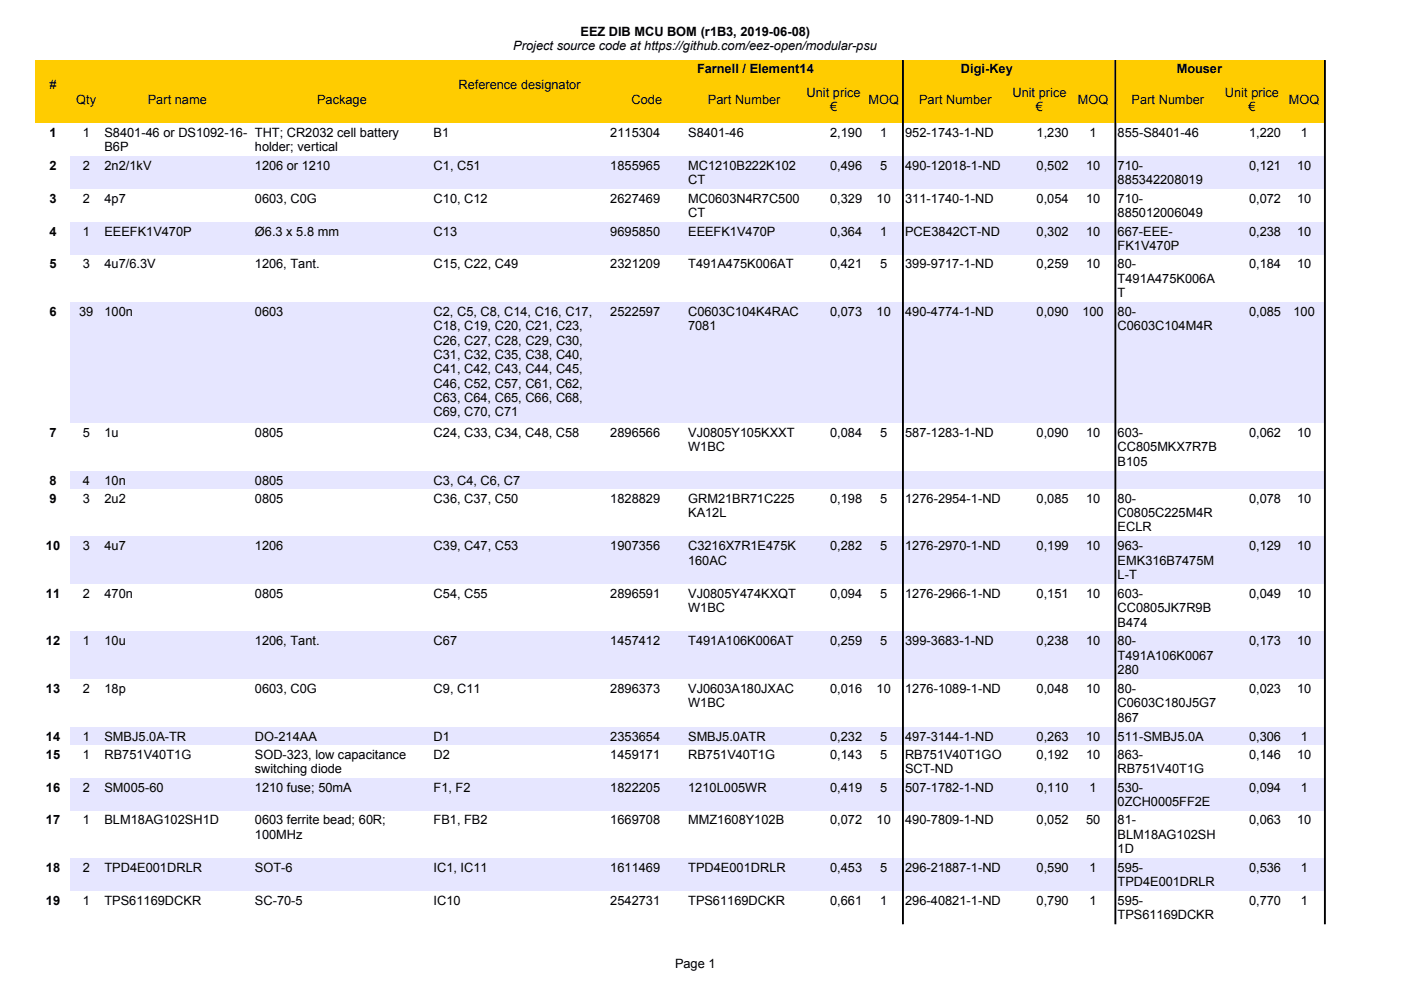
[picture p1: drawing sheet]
<svg xmlns="http://www.w3.org/2000/svg" width="297mm" height="210mm" viewBox="0 0 297 210" stroke-linecap="round" stroke-linejoin="round" font-family="sans-serif">
<defs><g id="words">
<g font-size="2.7">
<text x="108.8" y="10.6">Project source code at https://github.com/eez-open/modular-psu</text>
<text x="123" y="7.5">EEZ DIB MCU BOM (r1B3, 2019-06-08)</text>
<text x="147.8" y="15.4">Farnell / Element14</text>
<text x="203.7" y="15.4">Digi-Key</text>
<text x="249.5" y="15.4">Mouser</text>
<text x="10.5" y="18.9">#</text>
<text x="16.2" y="22">Qty</text>
<text x="31.3" y="22">Part name</text>
<text x="67.2" y="22">Package</text>
<text x="97.2" y="18.9">Reference designator</text>
<text x="133.9" y="22">Code</text>
<text x="150.1" y="22">Part Number</text>
<text x="171" y="20.5">Unit price</text>
<text x="176" y="23.5">€</text>
<text x="184.1" y="22">MOQ</text>
<text x="194.9" y="22">Part Number</text>
<text x="214.7" y="20.5">Unit price</text>
<text x="219.6" y="23.5">€</text>
<text x="228.5" y="22">MOQ</text>
<text x="239.9" y="22">Part Number</text>
<text x="259.7" y="20.5">Unit price</text>
<text x="264.7" y="23.5">€</text>
<text x="273.3" y="22">MOQ</text>
<text x="10.5" y="29">1</text>
<text x="17.5" y="29">1</text>
<text x="22.2" y="29">S8401-46 or DS1092-16- THT; CR2032 cell battery</text>
<text x="91.9" y="29">B1</text>
<text x="129.4" y="29">2115304</text>
<text x="145.9" y="29">S8401-46</text>
<text x="176" y="29">2,190</text>
<text x="186.6" y="29">1</text>
<text x="191.9" y="29">952-1743-1-ND</text>
<text x="219.8" y="29">1,230</text>
<text x="231" y="29">1</text>
<text x="237" y="29">855-S8401-46</text>
<text x="264.8" y="29">1,220</text>
<text x="275.8" y="29">1</text>
<text x="22.2" y="32.1">B6P</text>
<text x="54" y="32.1">holder; vertical</text>
<text x="10.5" y="36">2</text>
<text x="17.5" y="36">2</text>
<text x="22.2" y="36">2n2/1kV</text>
<text x="54" y="36">1206 or 1210</text>
<text x="91.9" y="36">C1, C51</text>
<text x="129.4" y="36">1855965</text>
<text x="145.9" y="36">MC1210B222K102</text>
<text x="145.9" y="39.1">CT</text>
<text x="176" y="36">0,496</text>
<text x="186.6" y="36">5</text>
<text x="191.9" y="36">490-12018-1-ND</text>
<text x="219.8" y="36">0,502</text>
<text x="230.3" y="36">10</text>
<text x="237" y="36">710-</text>
<text x="237" y="39.1">885342208019</text>
<text x="264.8" y="36">0,121</text>
<text x="275" y="36">10</text>
<text x="10.5" y="43">3</text>
<text x="17.5" y="43">2</text>
<text x="22.2" y="43">4p7</text>
<text x="54" y="43">0603, C0G</text>
<text x="91.9" y="43">C10, C12</text>
<text x="129.4" y="43">2627469</text>
<text x="145.9" y="43">MC0603N4R7C500</text>
<text x="145.9" y="46">CT</text>
<text x="176" y="43">0,329</text>
<text x="185.8" y="43">10</text>
<text x="191.9" y="43">311-1740-1-ND</text>
<text x="219.8" y="43">0,054</text>
<text x="230.3" y="43">10</text>
<text x="237" y="43">710-</text>
<text x="237" y="46">885012006049</text>
<text x="264.8" y="43">0,072</text>
<text x="275" y="43">10</text>
<text x="10.5" y="50">4</text>
<text x="17.5" y="50">1</text>
<text x="22.2" y="50">EEEFK1V470P</text>
<text x="54" y="50">Ø6.3 x 5.8 mm</text>
<text x="91.9" y="50">C13</text>
<text x="129.4" y="50">9695850</text>
<text x="145.9" y="50">EEEFK1V470P</text>
<text x="176" y="50">0,364</text>
<text x="186.6" y="50">1</text>
<text x="191.9" y="50">PCE3842CT-ND</text>
<text x="219.8" y="50">0,302</text>
<text x="230.3" y="50">10</text>
<text x="237" y="50">667-EEE-</text>
<text x="237" y="53">FK1V470P</text>
<text x="264.8" y="50">0,238</text>
<text x="275" y="50">10</text>
<text x="10.5" y="56.9">5</text>
<text x="17.5" y="56.9">3</text>
<text x="22.2" y="56.9">4u7/6.3V</text>
<text x="54" y="56.9">1206, Tant.</text>
<text x="91.9" y="56.9">C15, C22, C49</text>
<text x="129.4" y="56.9">2321209</text>
<text x="145.9" y="56.9">T491A475K006AT</text>
<text x="176" y="56.9">0,421</text>
<text x="186.6" y="56.9">5</text>
<text x="191.9" y="56.9">399-9717-1-ND</text>
<text x="219.8" y="56.9">0,259</text>
<text x="230.3" y="56.9">10</text>
<text x="237" y="56.9">80-</text>
<text x="237" y="60">T491A475K006A</text>
<text x="264.8" y="56.9">0,184</text>
<text x="275" y="56.9">10</text>
<text x="237" y="63">T</text>
<text x="10.5" y="67">6</text>
<text x="16.8" y="67">39</text>
<text x="22.2" y="67">100n</text>
<text x="54" y="67">0603</text>
<text x="91.9" y="67">C2, C5, C8, C14, C16, C17,</text>
<text x="91.9" y="70">C18, C19, C20, C21, C23,</text>
<text x="129.4" y="67">2522597</text>
<text x="145.9" y="67">C0603C104K4RAC</text>
<text x="145.9" y="70">7081</text>
<text x="176" y="67">0,073</text>
<text x="185.8" y="67">10</text>
<text x="191.9" y="67">490-4774-1-ND</text>
<text x="219.8" y="67">0,090</text>
<text x="229.5" y="67">100</text>
<text x="237" y="67">80-</text>
<text x="237" y="70">C0603C104M4R</text>
<text x="264.8" y="67">0,085</text>
<text x="274.2" y="67">100</text>
<text x="91.9" y="73.1">C26, C27, C28, C29, C30,</text>
<text x="91.9" y="76.1">C31, C32, C35, C38, C40,</text>
<text x="91.9" y="79.2">C41, C42, C43, C44, C45,</text>
<text x="91.9" y="82.2">C46, C52, C57, C61, C62,</text>
<text x="91.9" y="85.2">C63, C64, C65, C66, C68,</text>
<text x="91.9" y="88.3">C69, C70, C71</text>
<text x="10.5" y="92.7">7</text>
<text x="17.5" y="92.7">5</text>
<text x="22.2" y="92.7">1u</text>
<text x="54" y="92.7">0805</text>
<text x="91.9" y="92.7">C24, C33, C34, C48, C58</text>
<text x="129.4" y="92.7">2896566</text>
<text x="145.9" y="92.7">VJ0805Y105KXXT</text>
<text x="145.9" y="95.7">W1BC</text>
<text x="176" y="92.7">0,084</text>
<text x="186.6" y="92.7">5</text>
<text x="191.9" y="92.7">587-1283-1-ND</text>
<text x="219.8" y="92.7">0,090</text>
<text x="230.3" y="92.7">10</text>
<text x="237" y="92.7">603-</text>
<text x="237" y="95.7">CC805MKX7R7B</text>
<text x="264.8" y="92.7">0,062</text>
<text x="275" y="92.7">10</text>
<text x="237" y="98.8">B105</text>
<text x="10.5" y="102.8">8</text>
<text x="10.5" y="106.6">9</text>
<text x="17.5" y="102.8">4</text>
<text x="17.5" y="106.6">3</text>
<text x="22.2" y="102.8">10n</text>
<text x="22.2" y="106.6">2u2</text>
<text x="54" y="102.8">0805</text>
<text x="54" y="106.6">0805</text>
<text x="91.9" y="102.8">C3, C4, C6, C7</text>
<text x="91.9" y="106.6">C36, C37, C50</text>
<text x="129.4" y="106.6">1828829</text>
<text x="145.9" y="106.6">GRM21BR71C225</text>
<text x="176" y="106.6">0,198</text>
<text x="186.6" y="106.6">5</text>
<text x="191.9" y="106.6">1276-2954-1-ND</text>
<text x="219.8" y="106.6">0,085</text>
<text x="230.3" y="106.6">10</text>
<text x="237" y="106.6">80-</text>
<text x="264.8" y="106.6">0,078</text>
<text x="275" y="106.6">10</text>
<text x="145.9" y="109.6">KA12L</text>
<text x="237" y="109.6">C0805C225M4R</text>
<text x="237" y="112.7">ECLR</text>
<text x="9.7" y="116.7">10</text>
<text x="17.5" y="116.7">3</text>
<text x="22.2" y="116.7">4u7</text>
<text x="54" y="116.7">1206</text>
<text x="91.9" y="116.7">C39, C47, C53</text>
<text x="129.4" y="116.7">1907356</text>
<text x="145.9" y="116.7">C3216X7R1E475K</text>
<text x="145.9" y="119.7">160AC</text>
<text x="176" y="116.7">0,282</text>
<text x="186.6" y="116.7">5</text>
<text x="191.9" y="116.7">1276-2970-1-ND</text>
<text x="219.8" y="116.7">0,199</text>
<text x="230.3" y="116.7">10</text>
<text x="237" y="116.7">963-</text>
<text x="237" y="119.7">EMK316B7475M</text>
<text x="264.8" y="116.7">0,129</text>
<text x="275" y="116.7">10</text>
<text x="237" y="122.8">L-T</text>
<text x="9.7" y="126.8">11</text>
<text x="17.5" y="126.8">2</text>
<text x="22.2" y="126.8">470n</text>
<text x="54" y="126.8">0805</text>
<text x="91.9" y="126.8">C54, C55</text>
<text x="129.4" y="126.8">2896591</text>
<text x="145.9" y="126.8">VJ0805Y474KXQT</text>
<text x="145.9" y="129.8">W1BC</text>
<text x="176" y="126.8">0,094</text>
<text x="186.6" y="126.8">5</text>
<text x="191.9" y="126.8">1276-2966-1-ND</text>
<text x="219.8" y="126.8">0,151</text>
<text x="230.3" y="126.8">10</text>
<text x="237" y="126.8">603-</text>
<text x="237" y="129.8">CC0805JK7R9B</text>
<text x="264.8" y="126.8">0,049</text>
<text x="275" y="126.8">10</text>
<text x="9.7" y="136.8">12</text>
<text x="17.5" y="136.8">1</text>
<text x="22.2" y="136.8">10u</text>
<text x="54" y="136.8">1206, Tant.</text>
<text x="91.9" y="136.8">C67</text>
<text x="129.4" y="136.8">1457412</text>
<text x="145.9" y="136.8">T491A106K006AT</text>
<text x="176" y="136.8">0,259</text>
<text x="186.6" y="136.8">5</text>
<text x="191.9" y="136.8">399-3683-1-ND</text>
<text x="219.8" y="136.8">0,238</text>
<text x="230.3" y="136.8">10</text>
<text x="237" y="132.9">B474</text>
<text x="237" y="136.8">80-</text>
<text x="264.8" y="136.8">0,173</text>
<text x="275" y="136.8">10</text>
<text x="237" y="139.9">T491A106K0067</text>
<text x="237" y="142.9">280</text>
<text x="9.7" y="146.9">13</text>
<text x="17.5" y="146.9">2</text>
<text x="22.2" y="146.9">18p</text>
<text x="54" y="146.9">0603, C0G</text>
<text x="91.9" y="146.9">C9, C11</text>
<text x="129.4" y="146.9">2896373</text>
<text x="145.9" y="146.9">VJ0603A180JXAC</text>
<text x="145.9" y="150">W1BC</text>
<text x="176" y="146.9">0,016</text>
<text x="185.8" y="146.9">10</text>
<text x="191.9" y="146.9">1276-1089-1-ND</text>
<text x="219.8" y="146.9">0,048</text>
<text x="230.3" y="146.9">10</text>
<text x="237" y="146.9">80-</text>
<text x="237" y="150">C0603C180J5G7</text>
<text x="264.8" y="146.9">0,023</text>
<text x="275" y="146.9">10</text>
<text x="237" y="153">867</text>
<text x="9.7" y="157">14</text>
<text x="9.7" y="160.9">15</text>
<text x="17.5" y="157">1</text>
<text x="17.5" y="160.9">1</text>
<text x="22.2" y="157">SMBJ5.0A-TR</text>
<text x="22.2" y="160.9">RB751V40T1G</text>
<text x="54" y="157">DO-214AA</text>
<text x="54" y="160.9">SOD-323, low capacitance</text>
<text x="91.9" y="157">D1</text>
<text x="91.9" y="160.9">D2</text>
<text x="129.4" y="157">2353654</text>
<text x="129.4" y="160.9">1459171</text>
<text x="145.9" y="157">SMBJ5.0ATR</text>
<text x="145.9" y="160.9">RB751V40T1G</text>
<text x="176" y="157">0,232</text>
<text x="176" y="160.9">0,143</text>
<text x="186.6" y="157">5</text>
<text x="186.6" y="160.9">5</text>
<text x="191.9" y="157">497-3144-1-ND</text>
<text x="191.9" y="160.9">RB751V40T1GO</text>
<text x="219.8" y="157">0,263</text>
<text x="219.8" y="160.9">0,192</text>
<text x="230.3" y="157">10</text>
<text x="230.3" y="160.9">10</text>
<text x="237" y="157">511-SMBJ5.0A</text>
<text x="237" y="160.9">863-</text>
<text x="264.8" y="157">0,306</text>
<text x="264.8" y="160.9">0,146</text>
<text x="275" y="160.9">10</text>
<text x="275.8" y="157">1</text>
<text x="9.7" y="167.9">16</text>
<text x="17.5" y="167.9">2</text>
<text x="22.2" y="167.9">SM005-60</text>
<text x="54" y="163.9">switching diode</text>
<text x="54" y="167.9">1210 fuse; 50mA</text>
<text x="91.9" y="167.9">F1, F2</text>
<text x="129.4" y="167.9">1822205</text>
<text x="145.9" y="167.9">1210L005WR</text>
<text x="176" y="167.9">0,419</text>
<text x="186.6" y="167.9">5</text>
<text x="191.9" y="167.9">507-1782-1-ND</text>
<text x="191.9" y="163.9">SCT-ND</text>
<text x="219.8" y="167.9">0,110</text>
<text x="231" y="167.9">1</text>
<text x="237" y="163.9">RB751V40T1G</text>
<text x="237" y="167.9">530-</text>
<text x="264.8" y="167.9">0,094</text>
<text x="275.8" y="167.9">1</text>
<text x="237" y="170.9">0ZCH0005FF2E</text>
<text x="9.7" y="174.8">17</text>
<text x="17.5" y="174.8">1</text>
<text x="22.2" y="174.8">BLM18AG102SH1D</text>
<text x="54" y="174.8">0603 ferrite bead; 60R;</text>
<text x="54" y="177.8">100MHz</text>
<text x="91.9" y="174.8">FB1, FB2</text>
<text x="129.4" y="174.8">1669708</text>
<text x="145.9" y="174.8">MMZ1608Y102B</text>
<text x="176" y="174.8">0,072</text>
<text x="185.8" y="174.8">10</text>
<text x="191.9" y="174.8">490-7809-1-ND</text>
<text x="219.8" y="174.8">0,052</text>
<text x="230.3" y="174.8">50</text>
<text x="237" y="174.8">81-</text>
<text x="237" y="177.8">BLM18AG102SH</text>
<text x="264.8" y="174.8">0,063</text>
<text x="275" y="174.8">10</text>
<text x="9.7" y="184.9">18</text>
<text x="17.5" y="184.9">2</text>
<text x="22.2" y="184.9">TPD4E001DRLR</text>
<text x="54" y="184.9">SOT-6</text>
<text x="91.9" y="184.9">IC1, IC11</text>
<text x="129.4" y="184.9">1611469</text>
<text x="145.9" y="184.9">TPD4E001DRLR</text>
<text x="176" y="184.9">0,453</text>
<text x="186.6" y="184.9">5</text>
<text x="191.9" y="184.9">296-21887-1-ND</text>
<text x="219.8" y="184.9">0,590</text>
<text x="231" y="184.9">1</text>
<text x="237" y="180.9">1D</text>
<text x="237" y="184.9">595-</text>
<text x="264.8" y="184.9">0,536</text>
<text x="275.8" y="184.9">1</text>
<text x="9.7" y="191.9">19</text>
<text x="17.5" y="191.9">1</text>
<text x="22.2" y="191.9">TPS61169DCKR</text>
<text x="54" y="191.9">SC-70-5</text>
<text x="91.9" y="191.9">IC10</text>
<text x="129.4" y="191.9">2542731</text>
<text x="145.9" y="191.9">TPS61169DCKR</text>
<text x="176" y="191.9">0,661</text>
<text x="186.6" y="191.9">1</text>
<text x="191.9" y="191.9">296-40821-1-ND</text>
<text x="219.8" y="191.9">0,790</text>
<text x="231" y="191.9">1</text>
<text x="237" y="187.9">TPD4E001DRLR</text>
<text x="237" y="191.9">595-</text>
<text x="264.8" y="191.9">0,770</text>
<text x="275.8" y="191.9">1</text>
<text x="237" y="194.9">TPS61169DCKR</text>
<text x="143.1" y="205.3">Page 1</text>
</g>
</g></defs>
<path d="M7.6 12.8h273.3v13.2h-273.3z" fill-rule="evenodd" fill="#fc0"/>
<g fill="#e6e6ff">
<path d="M14.9 33h266v7h-266z" fill-rule="evenodd"/>
<path d="M14.9 47h266v6.9h-266z" fill-rule="evenodd"/>
<path d="M14.9 64.1h266v25.6h-266z" fill-rule="evenodd"/>
<path d="M14.9 99.8h266v3.8h-266z" fill-rule="evenodd"/>
<path d="M14.9 113.7h266v10.1h-266z" fill-rule="evenodd"/>
<path d="M14.9 133.9h266v10h-266z" fill-rule="evenodd"/>
<path d="M14.9 154.1h266v3.8h-266z" fill-rule="evenodd"/>
<path d="M14.9 164.9h266v6.9h-266z" fill-rule="evenodd"/>
<path d="M14.9 181.9h266v7h-266z" fill-rule="evenodd"/>
</g>
<g fill="#000" stroke="#000" stroke-width=".21">
<path d="M191.3 12.8h.2v183.1h-.2z" fill-rule="evenodd"/>
<path d="M236.4 12.8h.2v183.1h-.2z" fill-rule="evenodd"/>
<path d="M280.8 12.8h.2v183.1h-.2z" fill-rule="evenodd"/>
</g>
<use href="#words"/>
</svg>
